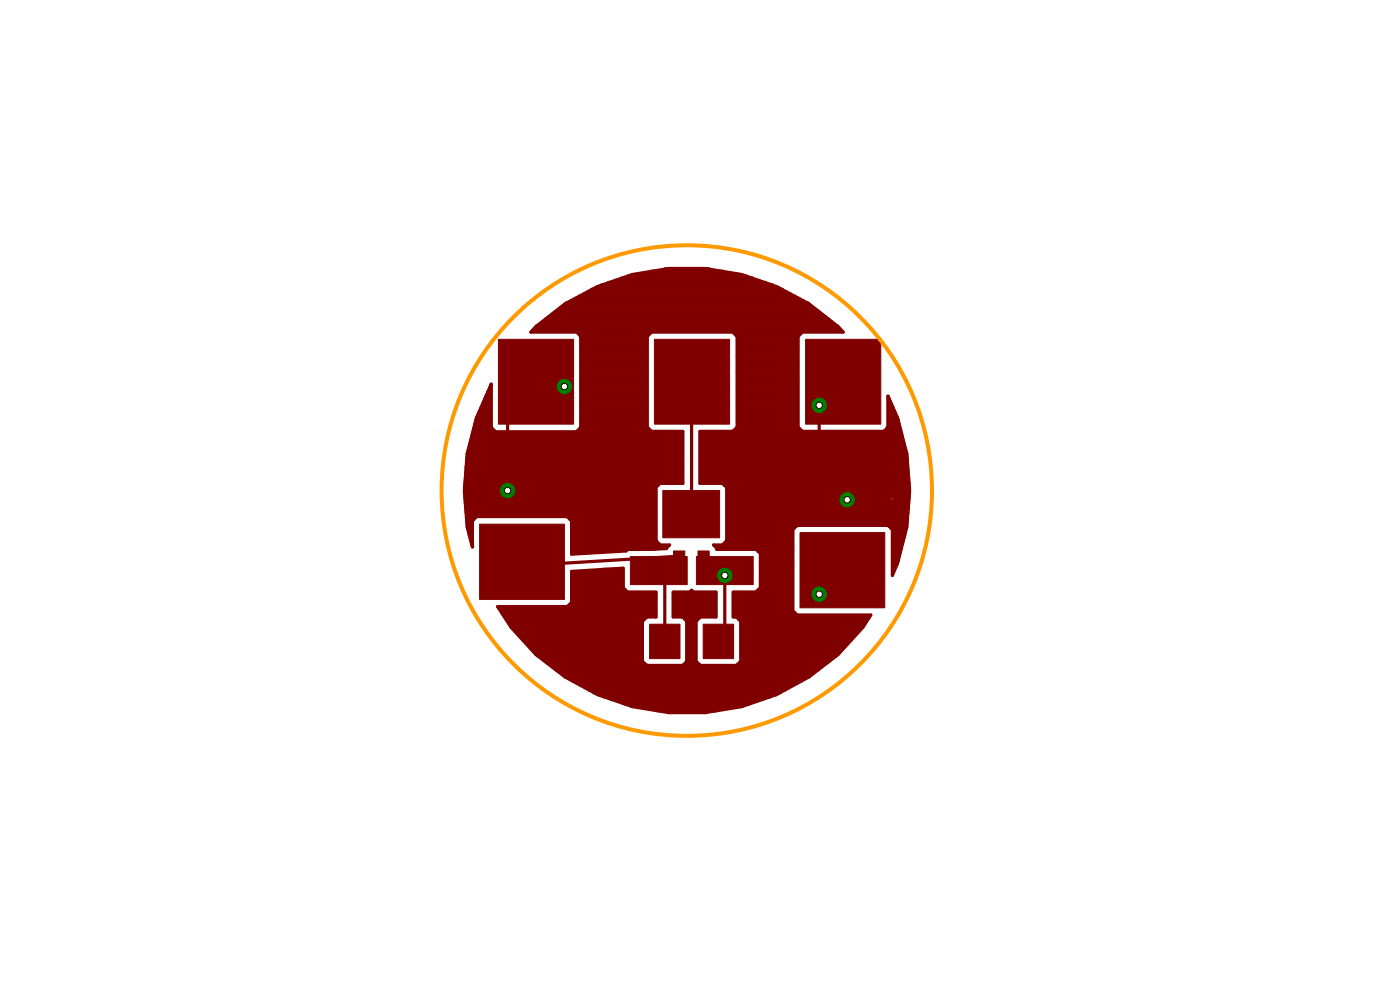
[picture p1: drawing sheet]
<svg xmlns="http://www.w3.org/2000/svg" width="74mm" height="52mm" viewBox="0 0 74 52" stroke-linecap="round" stroke-linejoin="round" font-family="sans-serif">
<g fill="#800000" stroke="#800000" stroke-width=".05">
<path d="M35.1 26h3v2.4h-3z"/>
<path d="M26.4 17.9h4v4.5h-4z"/>
<path d="M34.6 17.9h4v4.5h-4z"/>
<path d="M42.6 17.9h4v4.5h-4z"/>
<path d="M42.3 28.2h4.5v4h-4.5z"/>
<path d="M25.4 27.7h4.5v4h-4.5z"/>
<path d="M33.4 29.4h3v1.5h-3z"/>
<path d="M36.9 29.4h3v1.5h-3z"/>
<path d="M27.3 29.3h.6v1.3h-.6z"/>
<path d="M35.6 29.1h.6v.6h-.6z"/>
<path d="M36.9 29.1h.6v.6h-.6z"/>
<path d="M36.3 27.3h.6v.6h-.6z"/>
<path d="M44 29.3h.7v1.3h-.7z"/>
<path d="M36.3 19.5h.6v1.2h-.6z"/>
<path d="M37.2 33h1.6v1.8h-1.6z"/>
<path d="M34.4 33h1.6v1.8h-1.6z"/>
<path d="M44.6 19.7h.7v1.3h-.7z"/>
<path d="M27.7 19.7h.6v1.3h-.6z"/>
</g>
<g fill="none" stroke="#800000" stroke-width=".17">
<path d="M28.2 17.5h16.3M28.3 17.4h16.1M28.4 17.2h15.9M28.6 17.1h15.5M28.7 17h15.3M28.9 16.9h14.9M29 16.8h14.7M29.2 16.6h14.3M29.3 16.5h14.1M29.5 16.4h13.7M29.7 16.3h13.4M29.8 16.2h13.1"/>
<path d="M30 16h12.7M30.2 15.9h12.3M30.4 15.8h11.9M30.5 17.6l.2 .2v4.8l-.2 .2h-4.3l-.2-.2v-2.3M30.6 15.7h11.5M30.7 17.7h3.6M30.7 19.9h3.5M30.7 19.8h3.5M30.7 19.6h3.5M30.7 19.5h3.5M30.7 19.4h3.5M30.7 19.3h3.5"/>
<path d="M30.7 19.2h3.5M30.7 19h3.5M30.7 18.9h3.5M30.7 18.8h3.5M30.7 18.7h3.5M30.7 18.6h3.5M30.7 18.4h3.5M30.7 18.3h3.5M30.7 18.2h3.5M30.7 18.1h3.5M30.7 18h3.5M30.7 17.8h3.5"/>
<path d="M30.9 15.6h10.9M31.1 15.4h10.5M31.3 15.3h10.1M31.5 15.2h9.7M31.8 15.1h9.1M32.2 14.9h8.3M32.5 14.8h7.7M32.9 14.7h6.9M33.3 14.6h6.2M33.7 14.5h5.3M34.5 14.4h3.7M35.2 14.2h2.3"/>
<path d="M38.9 17.7h3.4M39 19.9h3.2M39 19.8h3.2M39 19.6h3.2M39 19.5h3.2M39 19.4h3.2M39 19.3h3.2M39 19.2h3.2M39 19h3.2M39 18.9h3.2M39 18.8h3.2M39 18.7h3.2"/>
<path d="M39 18.6h3.2M39 18.4h3.2M39 18.3h3.2M39 18.2h3.2M39 18.1h3.2M39 18h3.2M39 17.8h3.2M42.5 17.6l-.3 .2v4.8l.3 .2h4.3l.2-.2v-1.6a11.5 11.5 0 0 1 .2 9.4v-2.4l-.2-.2h-4.8l-.2 .2v4.3M42.8 16.1a11.8 11.8 0 0 0-14.7 1.5h6.3M42.8 16.1l1.8 1.5h-5.8M42.8 16.1h.1M24.6 26.1h10.1"/>
<path d="M24.6 26h10.1M24.6 25.9h10.1M24.6 25.8h10.1M24.6 25.5h11.5v-2.7h-1.6l-.3-.2v-4.8l.3-.2h4.3l.2 .2v4.8l-.2 .2h-1.8v2.8l11.1-.1M24.6 26.4h10.1M24.6 26.3h10.1M24.6 25.7h10.2M24.6 26.6h10.1M24.6 26.5h10.1M24.6 25.4h11.5M24.6 25.3h11.5M24.6 26.9h10.1"/>
<path d="M24.6 26.8h10.1M24.6 25.2h11.5M24.6 25.1h11.5M24.7 27.1h10M24.7 27h10M24.7 25h11.4M24.7 24.8h11.4M24.7 24.7h11.4M24.7 27.3h.5M24.7 27.2h10M24.7 24.6h11.4M24.7 24.5h11.4"/>
<path d="M24.7 27.6h.3M24.7 27.5h.4M24.7 24.3h11.4M24.7 24.2h11.4M24.7 27.8h.3M24.7 27.7h.3M24.7 24.1h11.4M24.7 24h11.4M24.7 28h.3M24.8 23.9h11.3M24.8 28.1h.2M24.8 23.7h11.3"/>
<path d="M24.8 28.2h.2M24.8 28.3h.2M24.8 23.6h11.3M24.8 23.5h11.3M24.9 28.4h.1M24.9 28.6h.1M24.9 23.4h11.2M24.9 23.3h11.2M24.9 28.7h.1M25 28.8h.1M25 23.1h11.1M25 23h11.1"/>
<path d="M25 28.9v-1.3l.2-.3h4.8l.2 .3v1.7l2.9-.2h.1l2.1-.1M25 28.9h.1M25 22.9h11.1M25 22.8h1.2M25.1 22.6h.9M25.1 22.5h.9M25.1 22.4h.9M25.2 22.3h.8M25.2 22.2h.8M25.2 22.1h.8M25.3 21.9h.7M25.3 21.8h.7"/>
<path d="M25.4 21.7h.6M25.4 21.6h.6M25.5 21.5h.5M25.5 21.3h.5M25.6 21.2h.4M25.7 21.1h.3M25.7 21h.3M25.8 20.8h.2M25.8 20.7h.2M25.9 20.6h.1M25.9 20.5h.1M26 20.4h.1"/>
<path d="M26 20.3a11.4 11.4 0 0 0-1 8.6M26.4 32.2h8.3M26.5 32.3h8.2M26.5 32.4h8.2M26.6 32.5h8.1M26.7 32.7h7.5M26.8 32.8h7.3M26.9 32.9h7.1M26.9 33h7.1M27 33.1h7M27.1 33.3h6.9M27.2 33.4h6.8"/>
<path d="M27.3 33.5h6.7M27.5 33.6h6.5M27.6 33.7h6.4M27.6 30l8.3-.6-.7 1.3v3.2M27.7 33.9h6.3M27.8 34h6.2M27.9 34.1h6.1M28 34.2h6M28.1 34.3h5.9M28.2 34.5h5.8M28.3 34.6h5.7M28.5 34.7h5.5"/>
<path d="M28.6 34.8h5.4M28.8 34.9h5.2M28.9 35.1h5.2M29.1 35.2h14.5M29.3 35.3h14.2M29.4 35.4h13.9M29.6 35.5h13.5M29.7 35.7h13.3M29.9 20.4h-1.7l-.2-.1-1.1 1.2v4.5M29.9 35.8h12.9M30 27.3h4.7M30.1 32h4.6"/>
<path d="M30.1 35.9h12.5M30.2 27.5h4.5M30.2 31.9h4.5M30.2 31.3h4.5v1.3h-.5l-.2 .3M30.2 30.2v1.7l-.2 .2h-3.7a11.7 11.7 0 0 0 14.8 4.6M30.2 30.2l2.8-.1v1M30.2 31.8h4.5M30.2 31.7h4.5M30.2 31.6h4.5M30.2 31.5h4.5M30.2 31.2h2.9M30.2 31.1h2.8"/>
<path d="M30.2 31h2.8M30.2 30.8h2.8M30.2 30.7h2.8M30.2 30.6h2.8M30.2 30.5h2.8M30.2 30.4h2.8M30.2 30.2h2.8M30.2 29.3h.5M30.2 29.2h2.5M30.2 29h4.5M30.2 28.9h5.1M30.2 28.8h4.7"/>
<path d="M30.2 28.7h4.6M30.2 28.6h4.5M30.2 28.4h4.5M30.2 28.3h4.5M30.2 28.2h4.5M30.2 28.1h4.5M30.2 28h4.5M30.2 27.8h4.5M30.2 27.7h4.5M30.2 27.6h4.5M30.3 36h12.1M30.5 36.2h11.7"/>
<path d="M30.6 22.8h3.8M30.7 22.6h3.6M30.7 36.3h11.3M30.7 22.5h3.5M30.7 22.4h3.5M30.7 22.3h3.5M30.7 22.2h3.5M30.7 22.1h3.5M30.7 21.9h3.5M30.7 21.8h3.5M30.7 21.7h3.5M30.7 21.6h3.5"/>
<path d="M30.7 21.5h3.5M30.7 21.3h3.5M30.7 21.2h3.5M30.7 21.1h3.5M30.7 21h3.5M30.7 20.8h3.5M30.7 20.7h3.5M30.7 20.6h3.5M30.7 20.5h3.5M30.7 20.4h3.5M30.7 20.3h3.5M30.7 20.1h3.5"/>
<path d="M30.7 20h3.5M31 36.4h10.7M31.2 36.5h10.3M31.4 36.6h9.9M31.6 36.7h9.5M31.9 30.1h1.1M32 36.9h8.7M32.3 37h8.1M32.7 37.1h7.3M33 31.1l.2 .2M33 37.2h6.7M33.4 37.4h5.9"/>
<path d="M34 32.9v2.1l.2 .2M34.1 37.5h4.6M34.7 25.8v2.8l.2 .2h.5l-.1 .2M34.8 37.6h3.1M34.9 25.6l-.2 .2M35.3 29h.1M35.6 32.5h2.3M35.6 32.4h2.3M35.6 32.3h2.3M35.6 32.2h2.3M35.6 32h2.3M35.6 31.9h2.3"/>
<path d="M35.6 31.8h2.3M35.6 31.7h2.3M35.6 31.6h2.3M35.6 31.5h2.3M36.1 32.7h.9M36.3 32.8h.6M36.3 35.1h.6M36.3 32.9l-.2-.3h-.5v-1.3h2.3v1.3h-.8l-.3 .3M36.3 32.9v2.1l-.2 .2M36.3 34.9h.5M36.3 34.8h.5M36.3 34.7h.5"/>
<path d="M36.3 34.6h.5M36.3 34.5h.5M36.3 34.3h.5M36.3 34.2h.5M36.3 34.1h.5M36.3 34h.5M36.3 33.9h.5M36.3 33.7h.5M36.3 33.6h.5M36.3 33.5h.5M36.3 33.4h.5M36.3 33.3h.5"/>
<path d="M36.3 33.1h.5M36.3 33h.5M36.3 32.9h.5M36.5 31.3l.1-.1 .1 .1M36.6 20.1v7.5M36.8 32.9v2.1l.3 .2M37 25.4h11.1M37 25.3h11.1M37 25.2h11.1M37 25.1h11.1M37 25h11M37 24.8h11"/>
<path d="M37 24.7h11M37 24.6h11M37 24.5h11M37 24.3h11M37 24.2h11M37 24.1h11M37 24h11M37 23.9h10.9M37 23.7h10.9M37 23.6h10.9M37 23.5h10.9M37 23.4h10.8"/>
<path d="M37 23.3h10.8M37 23.1h10.8M37 23h10.7M37 22.9h10.7M37.2 29.4l1 1h.2v3.2l-.2 .2-.2 .1M37.8 28.9h4.2M37.9 29h4.1M38.2 25.6l.3 .2M38.3 28.8h3.7M38.3 25.7h9.8M38.4 28.7h3.6M38.5 25.8v2.8l-.3 .2h-.4l.1 .3h2.1l.2 .2"/>
<path d="M38.5 28.6h3.5M38.5 28.4h3.5M38.5 28.3h3.5M38.5 28.2h3.5M38.5 28.1h3.5M38.5 28h3.5M38.5 27.8h3.6M38.5 27.7h9.5M38.5 27.6h9.5M38.5 27.5h9.5M38.5 27.3h9.5M38.5 27.2h9.5"/>
<path d="M38.5 27.1h9.5M38.5 27h9.5M38.5 26.9h9.6M38.5 26.8h9.6M38.5 26.6h9.6M38.5 26.5h9.6M38.5 26.4h9.6M38.5 26.3h9.6M38.5 26.1h9.6M38.5 26h9.6M38.5 25.9h9.6M38.5 25.8h9.6"/>
<path d="M38.8 32.5h7.3a10.9 10.9 0 0 1-5 4.2M38.8 32.4h3.3M38.8 32.3h3.2M38.8 32.2h3.2M38.8 32h3.2M38.8 31.9h3.2M38.8 31.8h3.2M38.8 31.7h3.2M38.8 31.6h3.2M38.8 31.5h3.2M38.8 22.8h3.6M38.9 22.6h3.4"/>
<path d="M39 32.7h7M39 22.5h3.2M39 22.4h3.2M39 22.3h3.2M39 22.2h3.2M39 22.1h3.2M39 21.9h3.2M39 21.8h3.2M39 21.7h3.2M39 21.6h3.2M39 21.5h3.2M39 21.3h3.2"/>
<path d="M39 21.2h3.2M39 21.1h3.2M39 21h3.2M39 20.8h3.2M39 20.7h3.2M39 20.6h3.2M39 20.5h3.2M39 20.4h3.2M39 20.3h3.2M39 20.1h3.2M39 20h3.2M39.1 32.8h6.8"/>
<path d="M39.1 35.1h4.7M39.2 32.9v2.1l-.2 .2M39.2 34.9h4.7M39.2 34.8h4.9M39.2 34.7h5M39.2 34.6h5.2M39.2 34.5h5.3M39.2 34.3h5.4M39.2 34.2h5.5M39.2 34.1h5.6M39.2 34h5.7M39.2 33.9h5.8"/>
<path d="M39.2 33.7h5.9M39.2 33.6h6.1M39.2 33.5h6.2M39.2 33.4h6.3M39.2 33.3h6.4M39.2 33.1h6.5M39.2 33h6.6M39.2 32.9h6.6M40.1 31.2h1.9M40.1 29.2h1.9M40.2 31.1l-.2 .2M40.2 29.3v1.8"/>
<path d="M40.2 31.1h1.8M40.2 31h1.8M40.2 30.8h1.8M40.2 30.7h1.8M40.2 30.6h1.8M40.2 30.5h1.8M40.2 30.4h1.8M40.2 30.2h1.8M40.2 30.1h1.8M40.2 30h1.8M40.2 29.9h1.8M40.2 29.8h1.8"/>
<path d="M40.2 29.7h1.8M40.2 29.5h1.8M40.2 29.4h1.8M40.2 29.3h1.8M42 31.3h-3.2v1.3h.2l.2 .3M42 32.3l.2 .2M44.3 29.9v.5l-1 1M44.9 20.3a1.22 1.22 0 0 1-1.6 1.1v3.6a1.46 1.46 0 0 0 1.5 1.4M46.8 22.8h.9M46.9 22.6h.7M47 22.5h.6M47 22.4h.6"/>
<path d="M47 22.3h.5M47 22.2h.5M47 22.1h.5M47 21.9h.4M47 21.8h.4M47 21.7h.3M47 21.6h.3M47 21.5h.2M47 21.3h.2M47 21.2h.1M47 21.1h.1M47 21h.1"/>
<path d="M47 27.8h1M47.2 28h.8M47.2 30.4h.1M47.2 30.2h.1M47.2 30.1h.1M47.2 30h.2M47.2 29.9h.3M47.2 29.8h.3M47.2 29.7h.3M47.2 29.5h.4M47.2 29.4h.4M47.2 29.3h.4"/>
<path d="M47.2 29.2h.4M47.2 29h.5M47.2 28.9h.5M47.2 28.8h.6M47.2 28.7h.6M47.2 28.6h.6M47.2 28.4h.6M47.2 28.3h.7M47.2 28.2h.7M47.2 28.1h.7"/>
</g>
<circle cx="43.3" cy="31.4" r=".38" fill="#008000" stroke="#008000" stroke-width=".05"/>
<circle cx="43.3" cy="31.4" r=".17" fill="#fff" stroke="#000" stroke-width=".05"/>
<circle cx="38.4" cy="30.4" r=".38" fill="#008000" stroke="#008000" stroke-width=".05"/>
<circle cx="38.4" cy="30.4" r=".17" fill="#fff" stroke="#000" stroke-width=".05"/>
<circle cx="26.9" cy="26" r=".38" fill="#008000" stroke="#008000" stroke-width=".05"/>
<circle cx="26.9" cy="26" r=".17" fill="#fff" stroke="#000" stroke-width=".05"/>
<circle cx="43.3" cy="21.4" r=".38" fill="#008000" stroke="#008000" stroke-width=".05"/>
<circle cx="43.3" cy="21.4" r=".17" fill="#fff" stroke="#000" stroke-width=".05"/>
<circle cx="29.9" cy="20.4" r=".38" fill="#008000" stroke="#008000" stroke-width=".05"/>
<circle cx="29.9" cy="20.4" r=".17" fill="#fff" stroke="#000" stroke-width=".05"/>
<circle cx="44.8" cy="26.4" r=".38" fill="#008000" stroke="#008000" stroke-width=".05"/>
<circle cx="44.8" cy="26.4" r=".17" fill="#fff" stroke="#000" stroke-width=".05"/>
<path d="M47.3 26.3l-.1 .1" fill="none" stroke="#808000" stroke-width=".05"/>
<circle cx="36.3" cy="26" r="13" fill="none" stroke="#f90" stroke-width=".21"/>
</svg>
